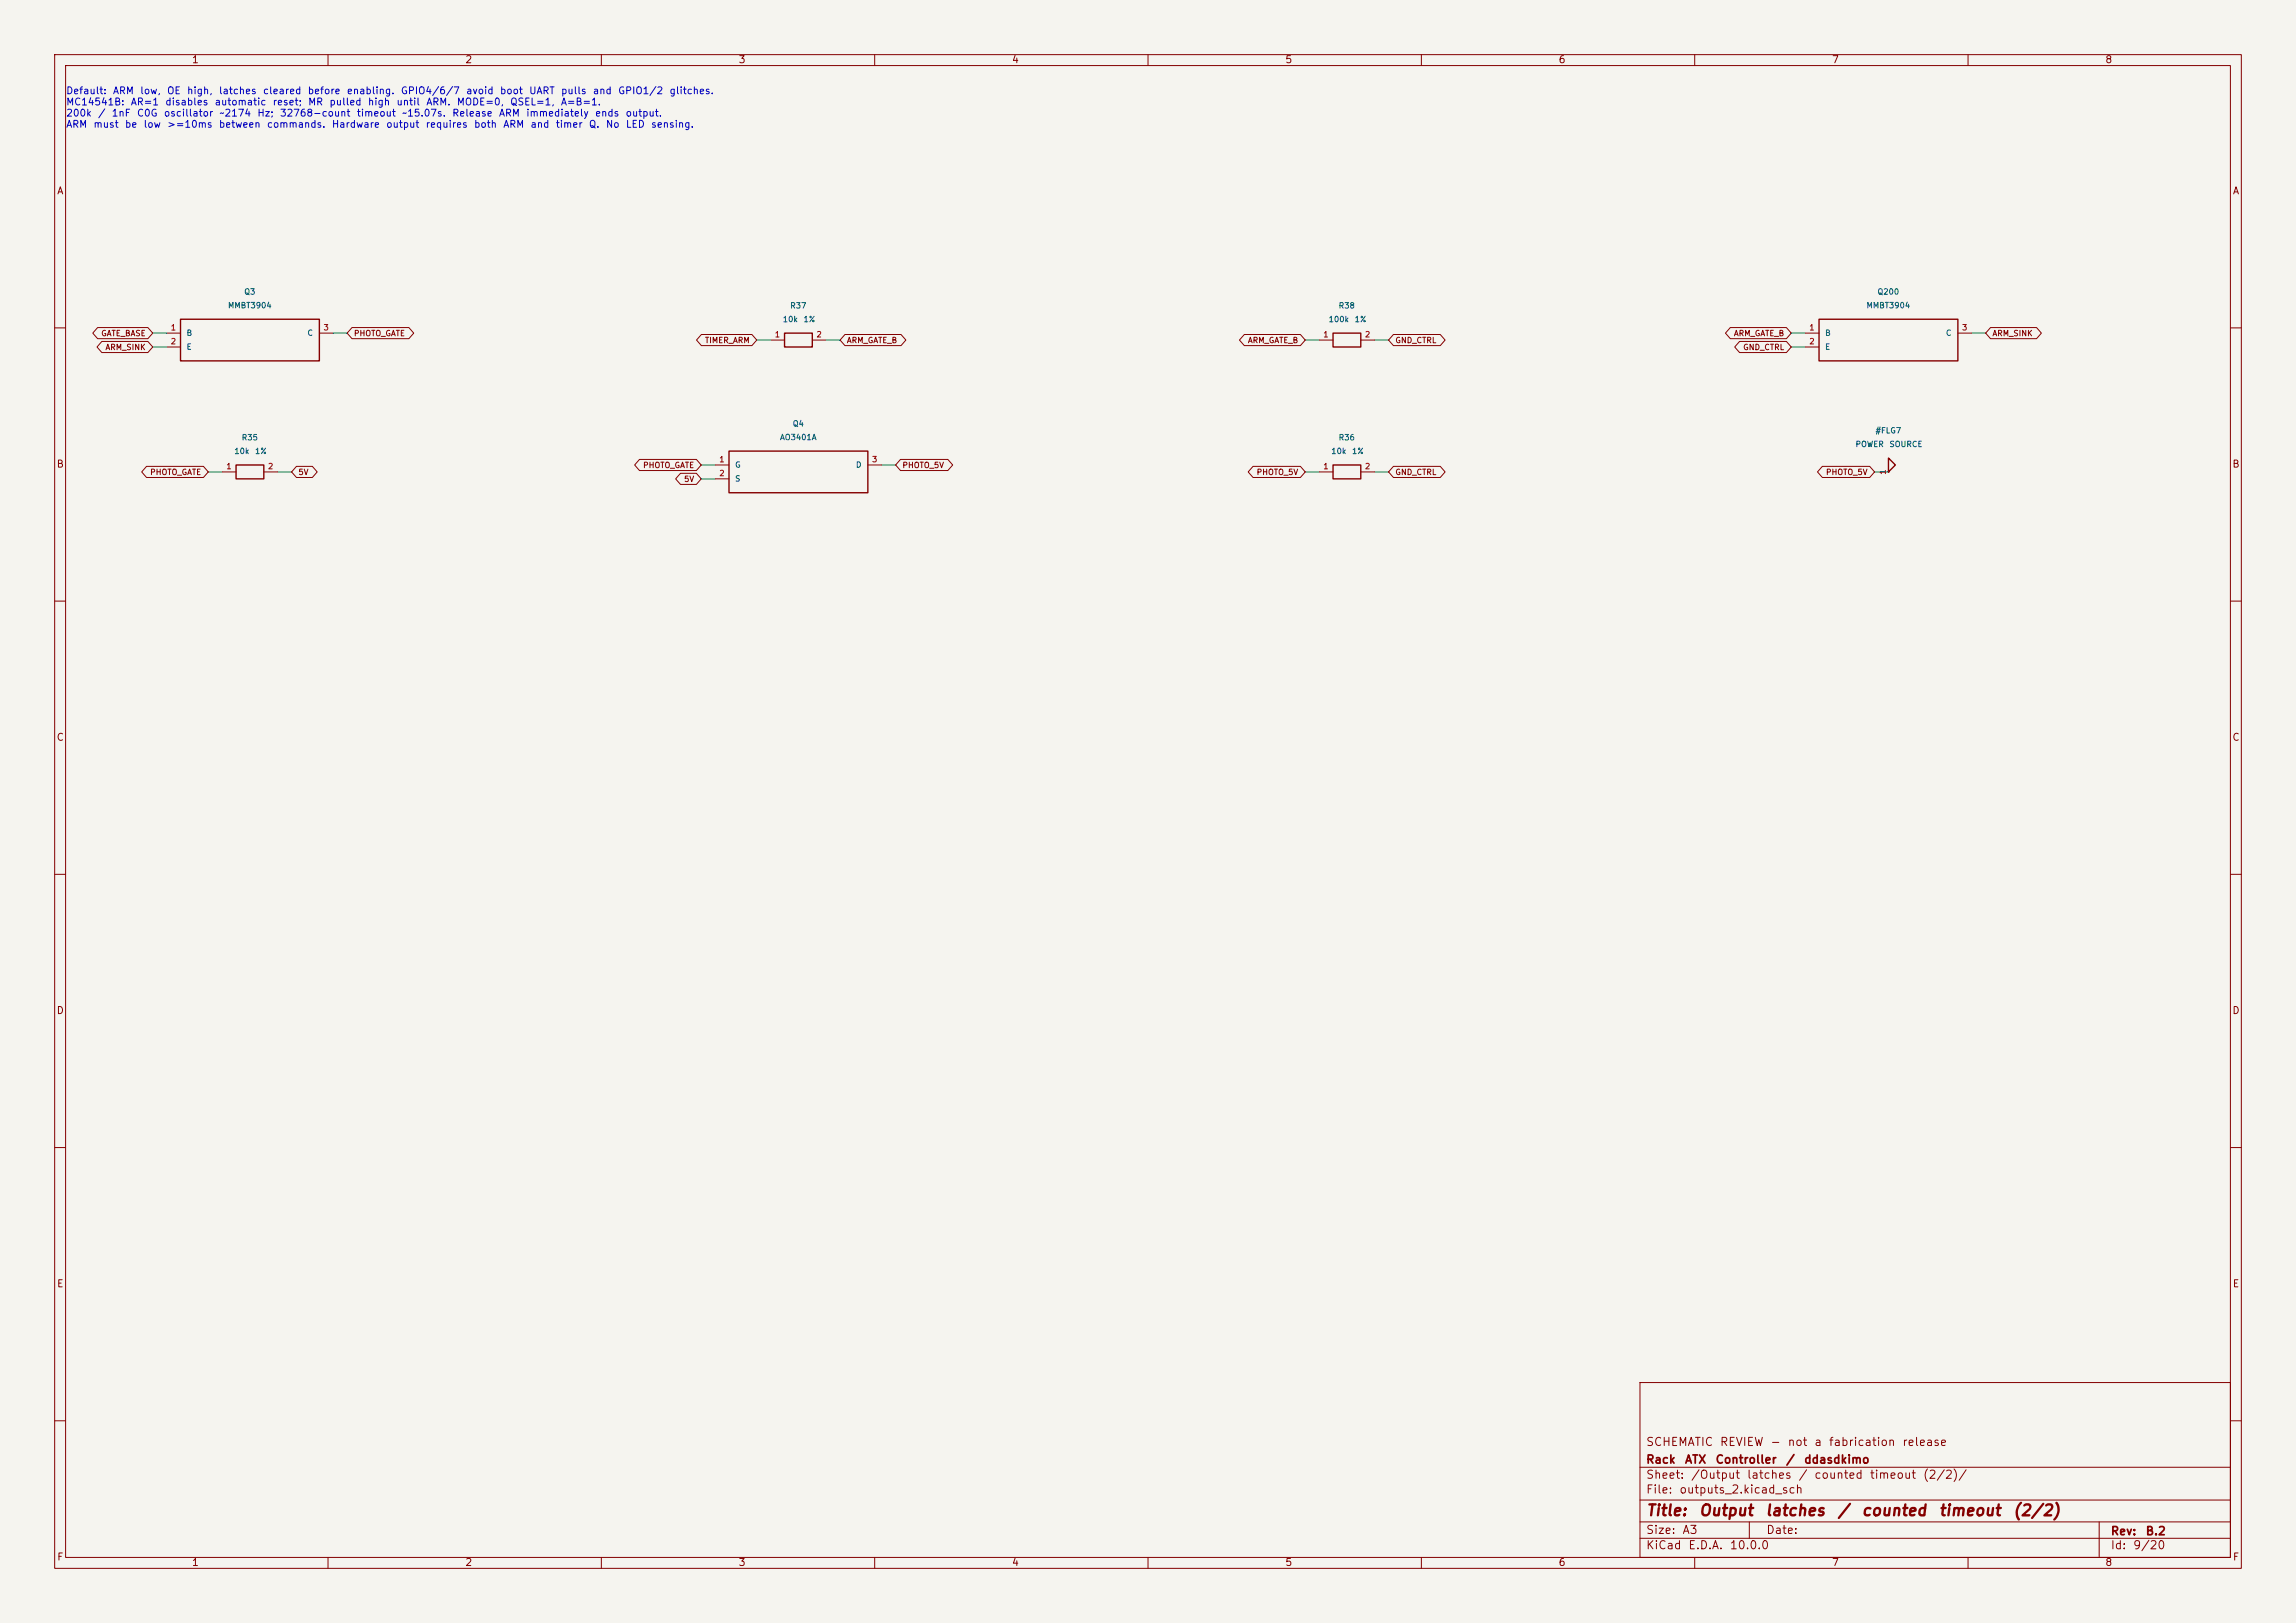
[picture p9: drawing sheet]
<svg xmlns="http://www.w3.org/2000/svg" width="420mm" height="297mm" viewBox="0 0 420 297" stroke-linecap="round" stroke-linejoin="round" font-family="sans-serif">
<defs><g id="words">
<g font-size="2" fill="#840000">
<text x="301" y="277.9">Title:</text>
<text x="310.6" y="277.9">Output</text>
<text x="322.8" y="277.9">latches</text>
<text x="336" y="277.9">/</text>
<text x="340.4" y="277.9">counted</text>
<text x="354.5" y="277.9">timeout</text>
<text x="368.1" y="277.9">(2/2)</text>
</g>
<g font-size="1.5" fill="#840000">
<text x="301" y="268.2">Rack</text>
<text x="301" y="265">SCHEMATIC</text>
<text x="308.1" y="268.2">ATX</text>
<text x="313.7" y="268.2">Controller</text>
<text x="314.5" y="265">REVIEW</text>
<text x="323.7" y="265">-</text>
<text x="326.6" y="268.2">/</text>
<text x="326.9" y="265">not</text>
<text x="329.9" y="268.2">ddasdkimo</text>
<text x="331.8" y="265">a</text>
<text x="334.4" y="265">fabrication</text>
<text x="347.9" y="265">release</text>
<text x="301" y="273.7">File:</text>
<text x="301" y="271">Sheet:</text>
<text x="307.1" y="273.7">outputs_2.kicad_sch</text>
<text x="309.2" y="271">/Output</text>
<text x="319.4" y="271">latches</text>
<text x="328.9" y="271">/</text>
<text x="331.8" y="271">counted</text>
<text x="341.9" y="271">timeout</text>
<text x="351.6" y="271">(2/2)/</text>
<text x="301" y="281.1">Size:</text>
<text x="307.6" y="281.1">A3</text>
<text x="323" y="281.1">Date:</text>
<text x="386" y="281.3">Rev:</text>
<text x="392.4" y="281.3">B.2</text>
<text x="301" y="283.9">KiCad</text>
<text x="308.7" y="283.9">E.D.A.</text>
<text x="316.3" y="283.9">10.0.0</text>
<text x="386" y="283.9">Id:</text>
<text x="390.1" y="283.9">9/20</text>
</g>
<g font-size="1.3" fill="#840000">
<text x="35" y="11.9">1</text>
<text x="85" y="11.9">2</text>
<text x="135" y="11.9">3</text>
<text x="185" y="11.9">4</text>
<text x="235" y="11.9">5</text>
<text x="285" y="11.9">6</text>
<text x="335" y="11.9">7</text>
<text x="385" y="11.9">8</text>
<text x="10.3" y="35.9">A</text>
<text x="408.3" y="35.9">A</text>
<text x="10.3" y="85.9">B</text>
<text x="408.2" y="85.9">B</text>
<text x="10.3" y="135.9">C</text>
<text x="408.2" y="135.9">C</text>
<text x="10.3" y="185.9">D</text>
<text x="408.2" y="185.9">D</text>
<text x="10.3" y="235.9">E</text>
<text x="408.3" y="235.9">E</text>
<text x="10.3" y="285.9">F</text>
<text x="35" y="286.9">1</text>
<text x="85" y="286.9">2</text>
<text x="135" y="286.9">3</text>
<text x="185" y="286.9">4</text>
<text x="235" y="286.9">5</text>
<text x="285" y="286.9">6</text>
<text x="335" y="286.9">7</text>
<text x="385" y="286.9">8</text>
<text x="408.3" y="285.9">F</text>
</g>
<g font-size="1.3" fill="#0000c2">
<text x="12" y="17.5">Default:</text>
<text x="20.5" y="17.5">ARM</text>
<text x="25.5" y="17.5">low,</text>
<text x="30.4" y="17.5">OE</text>
<text x="34.1" y="17.5">high,</text>
<text x="39.9" y="17.5">latches</text>
<text x="48" y="17.5">cleared</text>
<text x="56.2" y="17.5">before</text>
<text x="63.3" y="17.5">enabling.</text>
<text x="73.2" y="17.5">GPIO4/6/7</text>
<text x="85.2" y="17.5">avoid</text>
<text x="91.3" y="17.5">boot</text>
<text x="96.7" y="17.5">UART</text>
<text x="102.5" y="17.5">pulls</text>
<text x="108.3" y="17.5">and</text>
<text x="113" y="17.5">GPIO1/2</text>
<text x="122.4" y="17.5">glitches.</text>
<text x="12" y="19.6">MC14541B:</text>
<text x="12" y="21.6">200k</text>
<text x="12" y="23.7">ARM</text>
<text x="17" y="23.7">must</text>
<text x="17.8" y="21.6">/</text>
<text x="20.3" y="21.6">1nF</text>
<text x="22.7" y="23.7">be</text>
<text x="23.8" y="19.6">AR=1</text>
<text x="24.9" y="21.6">C0G</text>
<text x="26.2" y="23.7">low</text>
<text x="29.9" y="21.6">oscillator</text>
<text x="30.1" y="19.6">disables</text>
<text x="30.5" y="23.7">&gt;=10ms</text>
<text x="39.2" y="19.6">automatic</text>
<text x="39.9" y="23.7">between</text>
<text x="40" y="21.6">~2174</text>
<text x="47" y="21.6">Hz;</text>
<text x="48.7" y="23.7">commands.</text>
<text x="49.8" y="19.6">reset;</text>
<text x="51.1" y="21.6">32768-count</text>
<text x="56.3" y="19.6">MR</text>
<text x="60.1" y="19.6">pulled</text>
<text x="60.6" y="23.7">Hardware</text>
<text x="65.2" y="21.6">timeout</text>
<text x="67.2" y="19.6">high</text>
<text x="70.5" y="23.7">output</text>
<text x="72.4" y="19.6">until</text>
<text x="73.5" y="21.6">~15.07s.</text>
<text x="77.8" y="23.7">requires</text>
<text x="77.9" y="19.6">ARM.</text>
<text x="82.6" y="21.6">Release</text>
<text x="83.5" y="19.6">MODE=0,</text>
<text x="86.6" y="23.7">both</text>
<text x="91.2" y="21.6">ARM</text>
<text x="91.9" y="23.7">ARM</text>
<text x="93.2" y="19.6">QSEL=1,</text>
<text x="96.1" y="21.6">immediately</text>
<text x="96.9" y="23.7">and</text>
<text x="101.5" y="23.7">timer</text>
<text x="102.5" y="19.6">A=B=1.</text>
<text x="107.6" y="23.7">Q.</text>
<text x="108.7" y="21.6">ends</text>
<text x="110.7" y="23.7">No</text>
<text x="114.3" y="21.6">output.</text>
<text x="114.4" y="23.7">LED</text>
<text x="119" y="23.7">sensing.</text>
</g>
<g font-size="1" fill="#006464">
<text x="41.6" y="56.7">MMBT3904</text>
<text x="44.6" y="54.2">Q3</text>
<text x="143.1" y="59.2">10k</text>
<text x="144.4" y="56.7">R37</text>
<text x="146.9" y="59.2">1%</text>
<text x="242.9" y="59.2">100k</text>
<text x="244.8" y="56.7">R38</text>
<text x="247.7" y="59.2">1%</text>
<text x="341.3" y="56.7">MMBT3904</text>
<text x="343.3" y="54.2">Q200</text>
<text x="34" y="61.7">B</text>
<text x="34" y="64.2">E</text>
<text x="56.1" y="61.7">C</text>
<text x="333.8" y="61.7">B</text>
<text x="333.8" y="64.2">E</text>
<text x="355.9" y="61.7">C</text>
<text x="42.8" y="83.3">10k</text>
<text x="44.1" y="80.8">R35</text>
<text x="46.5" y="83.3">1%</text>
<text x="142.6" y="80.8">AO3401A</text>
<text x="144.9" y="78.3">Q4</text>
<text x="243.4" y="83.3">10k</text>
<text x="244.8" y="80.8">R36</text>
<text x="247.2" y="83.3">1%</text>
<text x="339.3" y="82.1">POWER</text>
<text x="343" y="79.6">#FLG7</text>
<text x="345.5" y="82.1">SOURCE</text>
<text x="134.4" y="85.8">G</text>
<text x="134.4" y="88.4">S</text>
<text x="156.5" y="85.8">D</text>
</g>
<g font-size="1" fill="#840000">
<text x="18.4" y="61.8">GATE_BASE</text>
<text x="19.2" y="64.3">ARM_SINK</text>
<text x="64.6" y="61.8">PHOTO_GATE</text>
<text x="128.9" y="63">TIMER_ARM</text>
<text x="154.8" y="63">ARM_GATE_B</text>
<text x="228.2" y="63">ARM_GATE_B</text>
<text x="255.1" y="63">GND_CTRL</text>
<text x="317.1" y="61.8">ARM_GATE_B</text>
<text x="318.8" y="64.3">GND_CTRL</text>
<text x="364.4" y="61.8">ARM_SINK</text>
<text x="27.4" y="87.2">PHOTO_GATE</text>
<text x="54.5" y="87.2">5V</text>
<text x="117.5" y="85.9">PHOTO_GATE</text>
<text x="125" y="88.4">5V</text>
<text x="165" y="85.9">PHOTO_5V</text>
<text x="229.8" y="87.2">PHOTO_5V</text>
<text x="255.1" y="87.2">GND_CTRL</text>
<text x="333.9" y="87.2">PHOTO_5V</text>
</g>
<g font-size="1" fill="#a90000">
<text x="31.1" y="60.7">1</text>
<text x="31.1" y="63.2">2</text>
<text x="59.1" y="60.7">3</text>
<text x="141.6" y="62">1</text>
<text x="149.2" y="62">2</text>
<text x="242" y="62">1</text>
<text x="249.6" y="62">2</text>
<text x="330.9" y="60.7">1</text>
<text x="330.9" y="63.2">2</text>
<text x="358.8" y="60.7">3</text>
<text x="41.3" y="86.1">1</text>
<text x="48.9" y="86.1">2</text>
<text x="131.5" y="84.8">1</text>
<text x="131.5" y="87.4">2</text>
<text x="159.4" y="84.8">3</text>
<text x="242" y="86.1">1</text>
<text x="249.6" y="86.1">2</text>
<text x="345.2" y="87" transform="rotate(-90 345.2 87)">1</text>
</g>
</g></defs>
<path d="M0 0h420v297h-420z" fill="#f5f4ef" stroke="#f5f4ef" stroke-width=".18"/>
<g fill="none" stroke="#840000" stroke-width=".18">
<path d="M10 10h400v277h-400zM12 12h396v273h-396zM60 10v2M110 10v2M160 10v2M210 10v2M260 10v2M310 10v2M360 10v2M17.9 59.9h9.2l.8 1.1-.8 1h-9.2l-.9-1zM64.4 59.9h10.4l.9 1.1-.9 1h-10.4l-.9-1zM316.5 59.9h10.3l.9 1.1-.9 1h-10.3l-.9-1z"/>
<path d="M364.1 59.9h8.4l.9 1.1-.9 1h-8.4l-.9-1zM10 60h2M18.6 62.5h8.5l.8 1-.8 1h-8.5l-.9-1zM30.5 61h2.5M30.5 63.5h2.5M58.4 61h2.6M128.3 61.2h9.2l.9 1-.9 1h-9.2l-.9-1zM141 62.2h2.5M148.6 62.2h2.5M154.6 61.2h10.2l.9 1-.9 1h-10.2l-.9-1zM227.6 61.2h10.3l.9 1-.9 1h-10.3l-.9-1zM241.3 62.2h2.5"/>
<path d="M248.9 62.2h2.6M254.9 61.2h8.6l.8 1-.8 1h-8.6l-.9-1zM318.2 62.5h8.6l.9 1-.9 1h-8.6l-.9-1zM330.2 61h2.5M330.2 63.5h2.5M358.1 61h2.6M408 60h2M26.8 85.3h10.4l.9 1.1-.9 1h-10.4l-.9-1zM40.6 86.4h2.6M48.3 86.4h2.5M54.2 85.3h2.9l.9 1.1-.9 1h-2.9l-.9-1zM117 84.1h10.4l.9 1-.9 1h-10.4l-.9-1z"/>
<path d="M124.5 86.6h2.9l.9 1-.9 1h-2.9l-.9-1zM130.8 85.1h2.5M130.8 87.6h2.5M158.7 85.1h2.6M164.7 84.1h8.7l.9 1-.9 1h-8.7l-.9-1zM229.2 85.3h8.7l.9 1.1-.9 1h-8.7l-.9-1zM241.3 86.4h2.5M248.9 86.4h2.6M254.9 85.3h8.6l.8 1.1-.8 1h-8.6l-.9-1zM333.3 85.3h8.7l.9 1.1-.9 1h-8.7l-.8-1zM345.4 86.4h.1M10 110h2"/>
<path d="M408 110h2M10 160h2M408 160h2M10 210h2M408 210h2M300 253h108v32h-108zM10 260h2M300 278.5h108M300 274.5h108M300 268.5h108M320 278.5v3M384 278.5v6.5"/>
<path d="M408 260h2M60 285v2M110 285v2M160 285v2M210 285v2M260 285v2M300 281.5h108M310 285v2M360 285v2"/>
</g>
<path d="M33 58.4h25.4v7.6h-25.4zM332.7 58.4h25.4v7.6h-25.4zM143.5 61h5.1v2.5h-5.1zM243.8 61h5.1v2.5h-5.1zM43.2 85.1h5.1v2.5h-5.1zM133.3 82.6h25.4v7.6h-25.4zM243.8 85.1h5.1v2.5h-5.1zM345.4 83.8l1.3 1.3-1.3 1.3z" fill="none" stroke="#840000" stroke-width=".25"/>
<g fill="none" stroke="#009600" stroke-width=".18">
<path d="M27.9 63.5h2.6M27.9 61h2.6M61 61h2.5M138.4 62.2h2.6M151.1 62.2h2.6M238.8 62.2h2.5M251.5 62.2h2.5M327.7 63.5h2.5M327.7 61h2.5M360.7 61h2.5M38.1 86.4h2.5M50.8 86.4h2.5"/>
<path d="M128.3 85.1h2.5M128.3 87.6h2.5M161.3 85.1h2.5M238.8 86.4h2.5M251.5 86.4h2.5M342.9 86.4h2.5"/>
</g>
<use href="#words"/>
</svg>
